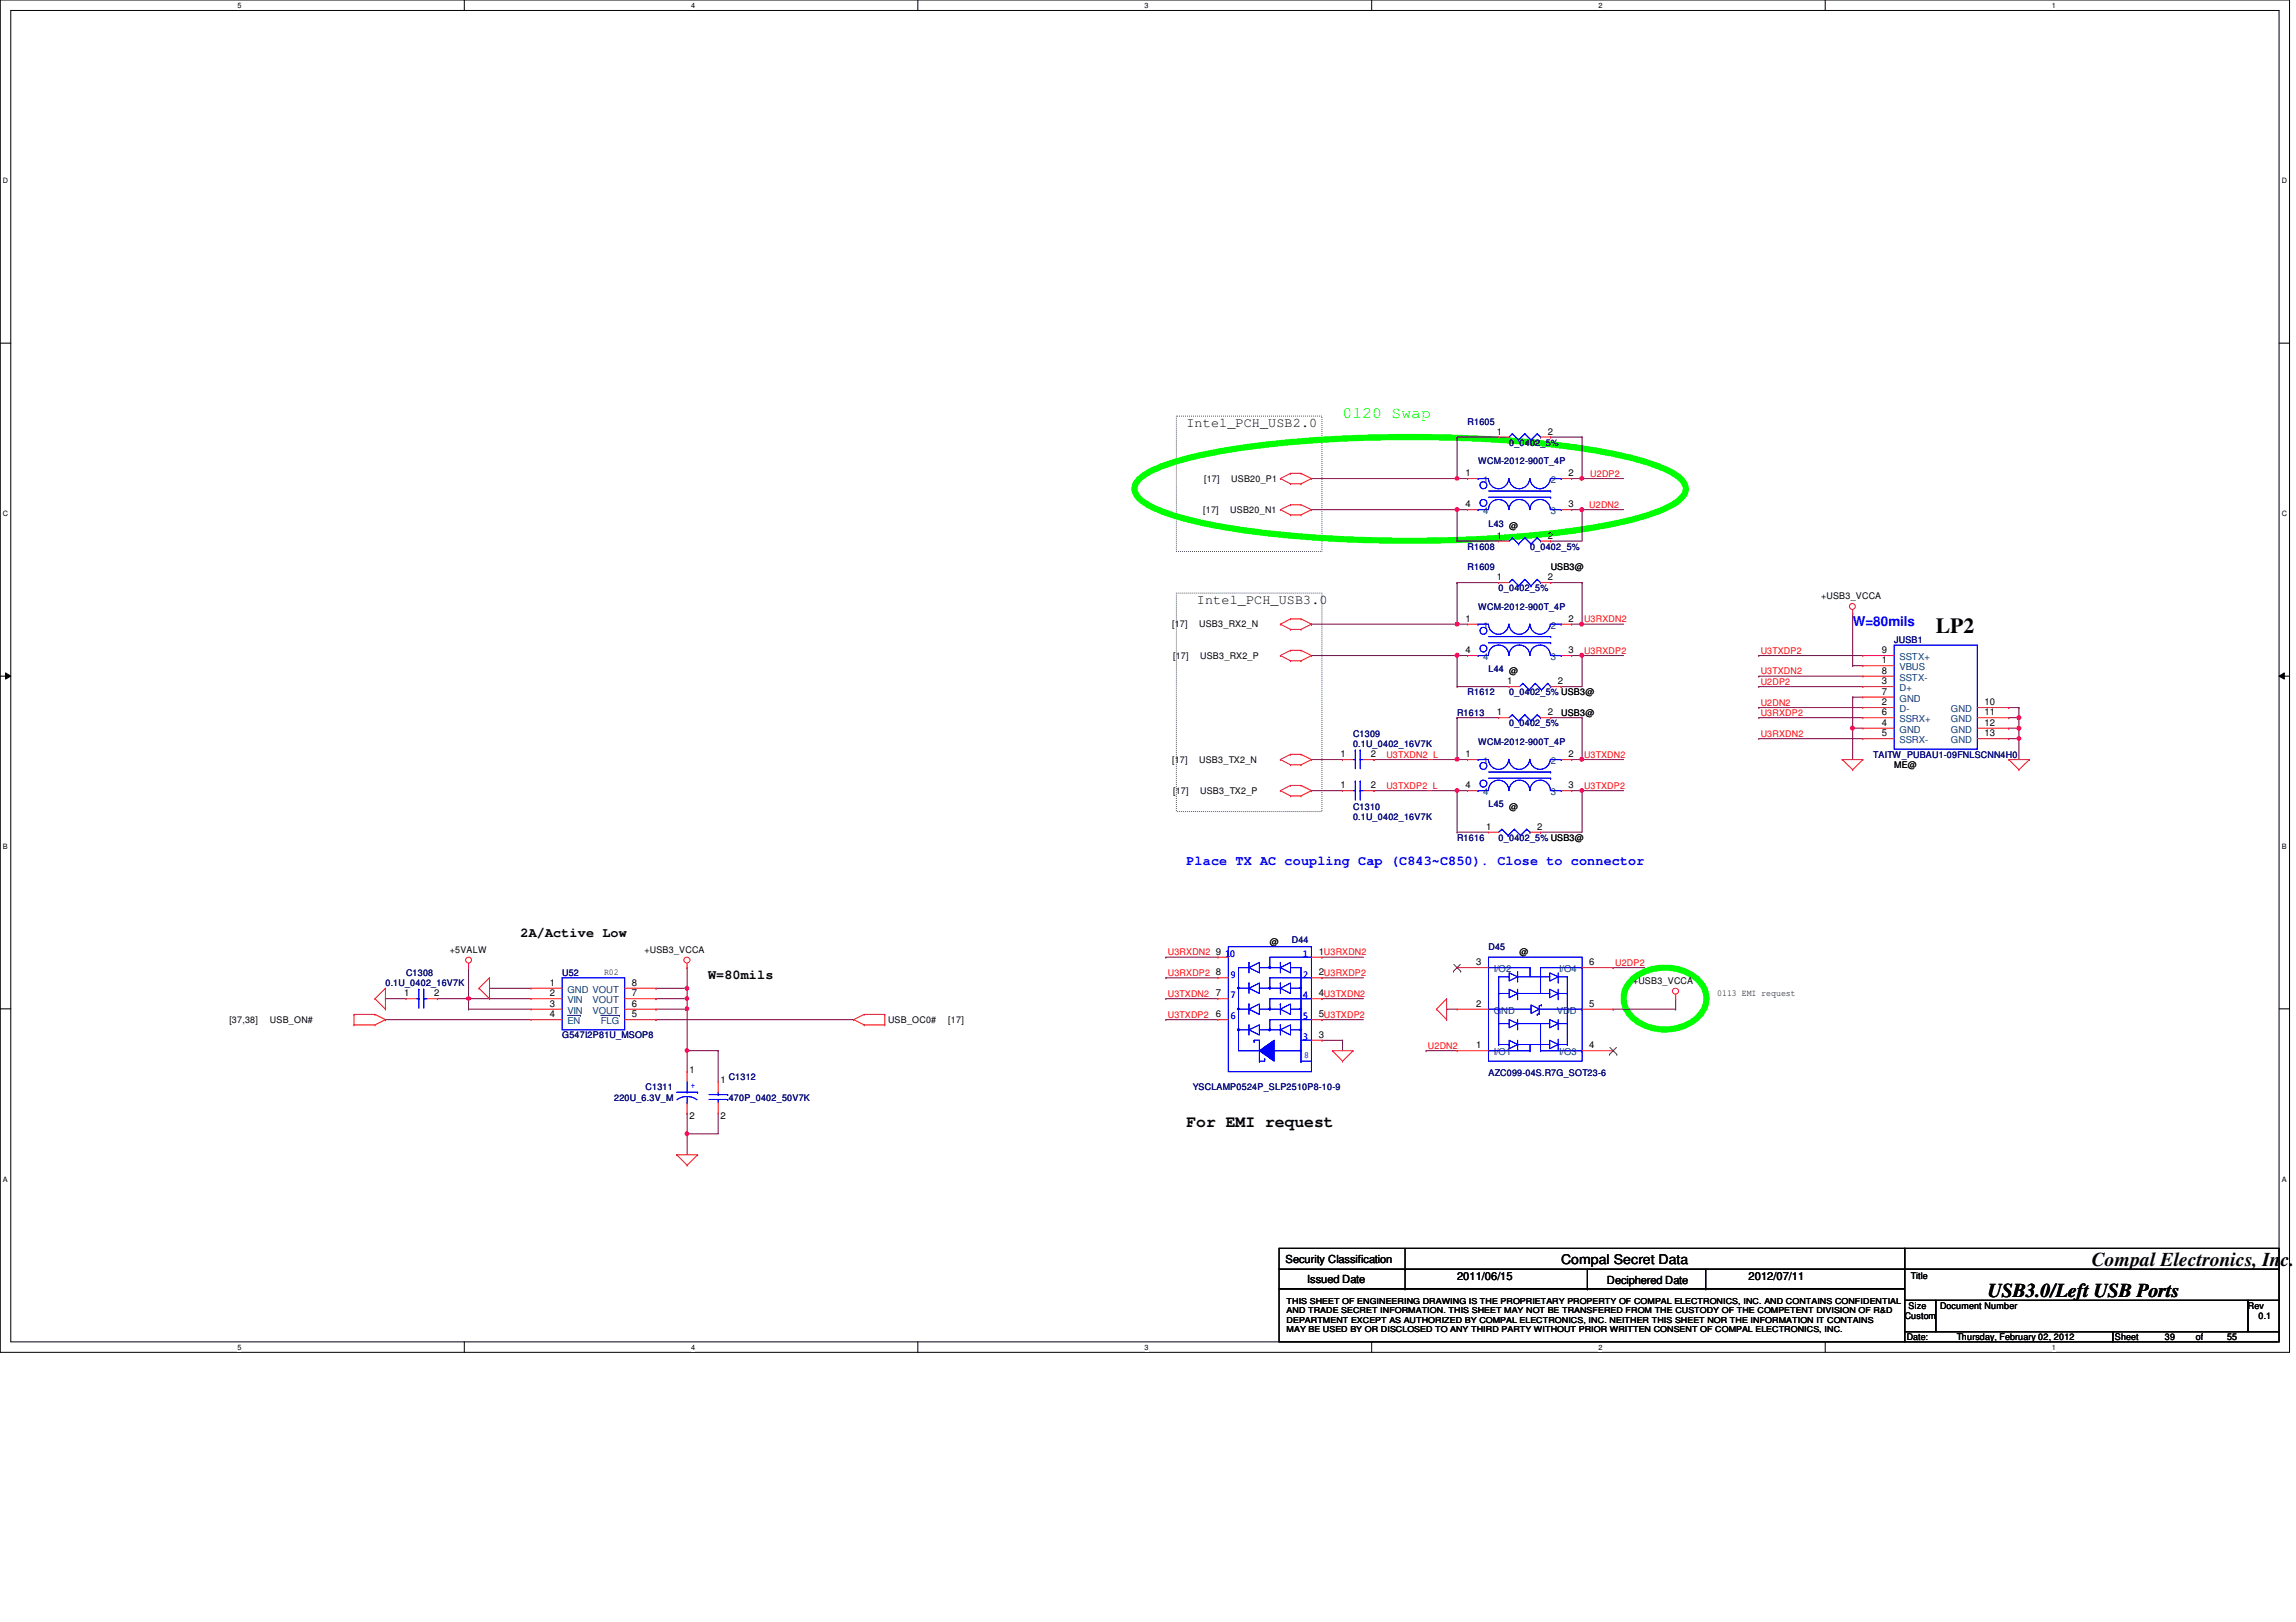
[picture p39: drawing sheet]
<svg xmlns="http://www.w3.org/2000/svg" width="297mm" height="210mm" viewBox="0 0 297 210" stroke-linecap="round" stroke-linejoin="round" font-family="sans-serif">
<defs><g id="words">
<text font-size="2.8" x="250.4" y="82">LP2</text>
<g font-size="2.5">
<text x="257.2" y="167.9">USB3.0/Left USB Ports</text>
<text x="270.6" y="163.8">Compal Electronics, Inc.</text>
</g>
<text font-size="2.1" fill="#0f0" x="173.7" y="54.1">0120 Swap</text>
<text font-size="2.1" x="153.5" y="145.8">For EMI request</text>
<g font-size="1.7">
<text x="153.5" y="55.2">Intel_PCH_USB2.0</text>
<text x="154.9" y="78.1">Intel_PCH_USB3.0</text>
<text x="67.3" y="121.3">2A/Active Low</text>
<text x="91.6" y="126.7">W=80mils</text>
<text x="202" y="163.6">Compal Secret Data</text>
</g>
<g font-size="1.7" fill="#00f">
<text x="239.7" y="81">W=80mils</text>
<text x="153.5" y="111.9">Place TX AC coupling Cap (C843~C850). Close to connector</text>
</g>
<g font-size="1.4">
<text x="166.3" y="163.4">Security Classification</text>
<text x="169.1" y="166">Issued Date</text>
<text x="188.5" y="165.6">2011/06/15</text>
<text x="207.9" y="166.2">Deciphered Date</text>
<text x="226.2" y="165.6">2012/07/11</text>
</g>
<g font-size="1.2" fill="#000080">
<text x="189.9" y="54.9">R1605</text>
<text x="195.2" y="57.7">0_0402_5%</text>
<text x="191.2" y="60.1">WCM-2012-900T_4P</text>
<text x="189.9" y="71.1">R1608</text>
<text x="192.6" y="68.2">L43 @</text>
<text x="197.9" y="71.1">0_0402_5%</text>
<text x="189.9" y="73.8">R1609</text>
<text x="193.9" y="76.5">0_0402_5%</text>
<text x="191.2" y="78.9">WCM-2012-900T_4P</text>
<text x="245.1" y="83.2">JUSB1</text>
<text x="189.9" y="90">R1612</text>
<text x="192.6" y="87">L44 @</text>
<text x="195.2" y="90">0_0402_5% USB3@</text>
<text x="175" y="95.3">C1309</text>
<text x="188.5" y="92.7">R1613</text>
<text x="195.2" y="94">0_0402_5%</text>
<text x="175" y="96.7">0.1U_0402_16V7K</text>
<text x="191.2" y="96.4">WCM-2012-900T_4P</text>
<text x="242.4" y="98">TAITW_PUBAU1-09FNLSCNN4H0</text>
<text x="175" y="104.8">C1310</text>
<text x="175" y="106.1">0.1U_0402_16V7K</text>
<text x="192.6" y="104.5">L45 @</text>
<text x="188.5" y="108.8">R1616</text>
<text x="193.9" y="108.8">0_0402_5% USB3@</text>
<text x="167.1" y="122">D44</text>
<text x="192.6" y="122.9">D45</text>
<text x="49.9" y="127.6">0.1U_0402_16V7K</text>
<text x="52.5" y="126.3">C1308</text>
<text x="72.7" y="126.3">U52</text>
<text x="72.7" y="134.4">G547I2P81U_MSOP8</text>
<text x="79.5" y="142.5">220U_6.3V_M</text>
<text x="83.5" y="141.1">C1311</text>
<text x="94.3" y="139.8">C1312</text>
<text x="94.3" y="142.5">470P_0402_50V7K</text>
<text x="154.3" y="141.1">YSCLAMP0524P_SLP2510P8-10-9</text>
<text x="192.6" y="139.2">AZC099-04S.R7G_SOT23-6</text>
</g>
<g font-size="1.2">
<text x="193.6" y="56.3">1</text>
<text x="200.2" y="56.3">2</text>
<text x="155.8" y="62.4">[17]</text>
<text x="159.3" y="62.4">USB20_P1</text>
<text x="189.6" y="61.6">1</text>
<text x="189.6" y="65.7">4</text>
<text x="202.9" y="65.7">3</text>
<text x="202.9" y="61.6">2</text>
<text x="155.7" y="66.4">[17]</text>
<text x="159.2" y="66.4">USB20_N1</text>
<text x="193.6" y="69.7">1</text>
<text x="200.2" y="69.7">2</text>
<text x="193.6" y="75.1">1</text>
<text x="200.2" y="75.1">2</text>
<text x="200.6" y="73.8">USB3@</text>
<text x="235.6" y="77.6">+USB3_VCCA</text>
<text x="151.6" y="81.2">[17]</text>
<text x="155.1" y="81.2">USB3_RX2_N</text>
<text x="189.6" y="80.5">1</text>
<text x="202.9" y="80.5">2</text>
<text x="151.8" y="85.3">[17]</text>
<text x="155.3" y="85.3">USB3_RX2_P</text>
<text x="189.6" y="84.5">4</text>
<text x="195" y="88.6">1</text>
<text x="201.5" y="88.6">2</text>
<text x="202.9" y="84.5">3</text>
<text x="243.5" y="85.9">1</text>
<text x="243.5" y="87.2">8</text>
<text x="243.5" y="88.6">3</text>
<text x="243.5" y="84.5">9</text>
<text x="243.5" y="89.9">7</text>
<text x="193.6" y="92.6">1</text>
<text x="200.2" y="92.6">2</text>
<text x="202" y="92.7">USB3@</text>
<text x="243.5" y="91.3">2</text>
<text x="243.5" y="93.9">4</text>
<text x="243.5" y="95.3">5</text>
<text x="243.5" y="92.6">6</text>
<text x="256.7" y="92.6">11</text>
<text x="256.7" y="91.3">10</text>
<text x="256.7" y="95.3">13</text>
<text x="256.7" y="93.9">12</text>
<text x="151.6" y="98.7">[17]</text>
<text x="155.1" y="98.7">USB3_TX2_N</text>
<text x="173.4" y="98">1</text>
<text x="177.3" y="98">2</text>
<text x="189.6" y="98">1</text>
<text x="202.9" y="98">2</text>
<text x="245.1" y="99.4">ME@</text>
<text x="151.8" y="102.7">[17]</text>
<text x="155.3" y="102.7">USB3_TX2_P</text>
<text x="173.4" y="102">1</text>
<text x="177.3" y="102">2</text>
<text x="189.6" y="102">4</text>
<text x="192.3" y="107.4">1</text>
<text x="198.9" y="107.4">2</text>
<text x="202.9" y="102">3</text>
<text x="58.2" y="123.4">+5VALW</text>
<text x="83.4" y="123.4">+USB3_VCCA</text>
<text x="157.3" y="123.6">9</text>
<text x="164.3" y="122.3">@</text>
<text x="170.6" y="123.6">1U3RXDN2</text>
<text x="191" y="124.9">3</text>
<text x="196.6" y="123.6">@</text>
<text x="205.6" y="124.9">6</text>
<text x="52.3" y="128.9">1</text>
<text x="56.2" y="128.9">2</text>
<text x="71.1" y="130.3">3</text>
<text x="71.1" y="127.6">1</text>
<text x="71.1" y="131.7">4</text>
<text x="71.1" y="128.9">2</text>
<text x="78.1" y="126.2">R02</text>
<text x="81.7" y="131.7">5</text>
<text x="81.7" y="130.3">6</text>
<text x="81.7" y="128.9">7</text>
<text x="81.7" y="127.6">8</text>
<text x="157.3" y="131.7">6</text>
<text x="157.3" y="128.9">7</text>
<text x="157.3" y="126.2">8</text>
<text x="170.6" y="128.9">4U3TXDN2</text>
<text x="170.6" y="131.7">5U3TXDP2</text>
<text x="170.6" y="126.2">2U3RXDP2</text>
<text x="191" y="130.3">2</text>
<text x="205.6" y="130.3">5</text>
<text x="211.3" y="127.4">+USB3_VCCA</text>
<text x="222.2" y="128.9">0113 EMI request</text>
<text x="29.7" y="132.4">[37,38]</text>
<text x="34.9" y="132.4">USB_ON#</text>
<text x="114.9" y="132.4">USB_OC0#</text>
<text x="122.7" y="132.4">[17]</text>
<text x="170.6" y="134.3">3</text>
<text x="191" y="135.7">1</text>
<text x="205.6" y="135.7">4</text>
<text x="89.2" y="138.8">1</text>
<text x="93.2" y="140.2">1</text>
<text x="89.2" y="144.8">2</text>
<text x="93.2" y="144.8">2</text>
<text x="247.2" y="165.5">Title</text>
<text x="246.4" y="170.7">Custom</text>
<text x="246.7" y="173.4">Date:</text>
<text x="246.9" y="169.4">Size</text>
<text x="251" y="169.4">Document Number</text>
<text x="253.1" y="173.4">Thursday, February 02, 2012</text>
<text x="273.6" y="173.4">Sheet</text>
<text x="280.1" y="173.4">39</text>
<text x="284.1" y="173.4">of</text>
<text x="288.1" y="173.4">55</text>
<text x="290.8" y="169.4">Rev</text>
<text x="292.2" y="170.7">0.1</text>
</g>
<g font-size="1.2" fill="#004080">
<text x="191.9" y="62.5">1</text>
<text x="200.6" y="62.5">2</text>
<text x="191.9" y="66.5">4</text>
<text x="200.6" y="66.5">3</text>
<text x="191.9" y="81.4">1</text>
<text x="200.6" y="81.4">2</text>
<text x="191.9" y="85.4">4</text>
<text x="200.6" y="85.4">3</text>
<text x="245.7" y="86.7">VBUS</text>
<text x="245.7" y="88.1">SSTX-</text>
<text x="245.7" y="89.5">D+</text>
<text x="245.7" y="85.4">SSTX+</text>
<text x="245.7" y="92.2">D-</text>
<text x="245.7" y="94.8">GND</text>
<text x="245.7" y="90.8">GND</text>
<text x="245.7" y="93.5">SSRX+</text>
<text x="252.4" y="93.5">GND</text>
<text x="252.4" y="92.2">GND</text>
<text x="252.4" y="94.8">GND</text>
<text x="191.9" y="98.9">1</text>
<text x="200.6" y="98.9">2</text>
<text x="245.7" y="96.2">SSRX-</text>
<text x="252.4" y="96.2">GND</text>
<text x="191.9" y="102.9">4</text>
<text x="200.6" y="102.9">3</text>
<text x="193.2" y="125.8">I/O2</text>
<text x="201.7" y="125.8">I/O4</text>
<text x="73.4" y="131.2">VIN</text>
<text x="73.4" y="128.5">GND VOUT</text>
<text x="73.4" y="129.8">VIN</text>
<text x="76.7" y="131.2">VOUT</text>
<text x="76.7" y="129.8">VOUT</text>
<text x="193.2" y="131.2">GND</text>
<text x="201.4" y="131.2">VDD</text>
<text x="73.4" y="132.5">EN</text>
<text x="77.7" y="132.5">FLG</text>
<text x="193.2" y="136.6">I/O1</text>
<text x="201.7" y="136.6">I/O3</text>
</g>
<g font-size="1.2" fill="#f00">
<text x="205.6" y="65.7">U2DN2</text>
<text x="205.7" y="61.7">U2DP2</text>
<text x="204.9" y="80.5">U3RXDN2</text>
<text x="204.9" y="84.6">U3RXDP2</text>
<text x="227.8" y="88.6">U2DP2</text>
<text x="227.8" y="87.2">U3TXDN2</text>
<text x="227.8" y="84.6">U3TXDP2</text>
<text x="227.8" y="95.3">U3RXDN2</text>
<text x="227.8" y="92.6">U3RXDP2</text>
<text x="227.8" y="91.3">U2DN2</text>
<text x="179.4" y="98">U3TXDN2_L</text>
<text x="204.9" y="98">U3TXDN2</text>
<text x="179.4" y="102.1">U3TXDP2_L</text>
<text x="204.9" y="102.1">U3TXDP2</text>
<text x="151.1" y="123.6">U3RXDN2</text>
<text x="209" y="125">U2DP2</text>
<text x="151.1" y="126.3">U3RXDP2</text>
<text x="151.1" y="131.7">U3TXDP2</text>
<text x="151.1" y="129">U3TXDN2</text>
<text x="184.7" y="135.7">U2DN2</text>
</g>
<g font-size="1.2" fill="#00f">
<text x="158.6" y="123.8">10</text>
<text x="168.6" y="123.8">1</text>
<text x="159.2" y="129.2">7</text>
<text x="159.2" y="131.9">6</text>
<text x="159.2" y="126.5">9</text>
<text x="168.6" y="129.2">4</text>
<text x="168.6" y="126.5">2</text>
<text x="168.6" y="131.9">5</text>
<text x="168.6" y="134.6">3</text>
<text x="168.7" y="136.9">8</text>
<text x="89.3" y="140.8">+</text>
</g>
<g font-size="1.1">
<text x="166.5" y="169.9">AND TRADE SECRET INFORMATION. THIS SHEET MAY NOT BE TRANSFERED FROM THE CUSTODY OF THE COMPETENT DIVISION OF R&amp;D</text>
<text x="166.5" y="171.2">DEPARTMENT EXCEPT AS AUTHORIZED BY COMPAL ELECTRONICS, INC. NEITHER THIS SHEET NOR THE INFORMATION IT CONTAINS</text>
<text x="166.5" y="172.4">MAY BE USED BY OR DISCLOSED TO ANY THIRD PARTY WITHOUT PRIOR WRITTEN CONSENT OF COMPAL ELECTRONICS, INC.</text>
<text x="166.5" y="168.7">THIS SHEET OF ENGINEERING DRAWING IS THE PROPRIETARY PROPERTY OF COMPAL ELECTRONICS, INC. AND CONTAINS CONFIDENTIAL</text>
</g>
<g font-size=".9">
<text x="30.7" y="1">5</text>
<text x="89.4" y="1">4</text>
<text x="148.1" y="1">3</text>
<text x="206.8" y="1">2</text>
<text x="265.5" y="1">1</text>
<text x=".4" y="23.7">D</text>
<text x="295.2" y="23.7">D</text>
<text x=".4" y="66.8">C</text>
<text x="295.2" y="66.8">C</text>
<text x=".4" y="109.9">B</text>
<text x="295.2" y="109.9">B</text>
<text x=".4" y="152.9">A</text>
<text x="295.2" y="152.9">A</text>
<text x="30.7" y="174.7">5</text>
<text x="89.4" y="174.7">4</text>
<text x="148.1" y="174.7">3</text>
<text x="206.8" y="174.7">2</text>
<text x="265.5" y="174.7">1</text>
</g>
</g></defs>
<path d="M0 0h296.2v175h-296.2zM1.4 1.4h293.4v172.3h-293.4z" fill="none" stroke="#000" stroke-width=".13"/>
<g fill="#fff">
<path d="M30.7 .2h.5v1h-.5z"/>
<path d="M30.7 173.8h.5v1.1h-.5z"/>
</g>
<path d="M60.1 0v1.4M60.1 173.7v1.3" fill="none" stroke="#000" stroke-width=".13"/>
<g fill="#fff">
<path d="M89.4 .2h.5v1h-.5z"/>
<path d="M89.4 173.8h.5v1.1h-.5z"/>
</g>
<path d="M118.7 0v1.4M118.7 173.7v1.3" fill="none" stroke="#000" stroke-width=".13"/>
<g fill="#fff">
<path d="M148.1 .2h.5v1h-.5z"/>
<path d="M148.1 173.8h.5v1.1h-.5z"/>
</g>
<path d="M177.5 0v1.4M177.5 173.7v1.3" fill="none" stroke="#000" stroke-width=".13"/>
<g fill="#fff">
<path d="M206.8 .2h.5v1h-.5z"/>
<path d="M206.8 173.8h.5v1.1h-.5z"/>
</g>
<path d="M236.1 0v1.4M236.1 173.7v1.3" fill="none" stroke="#000" stroke-width=".13"/>
<g fill="#fff">
<path d="M265.5 .2h.5v1h-.5z"/>
<path d="M265.5 173.8h.5v1.1h-.5z"/>
<path d="M.4 22.9h.7v1h-.7z"/>
<path d="M295.2 22.9h.7v1h-.7z"/>
<path d="M.4 65.9h.7v1.1h-.7z"/>
<path d="M295.2 65.9h.7v1.1h-.7z"/>
</g>
<path d="M0 44.4h1.4M294.8 44.4h1.4" fill="none" stroke="#000" stroke-width=".13"/>
<g fill="#fff">
<path d="M.4 109h.6v1.1h-.6z"/>
<path d="M295.2 109h.6v1.1h-.6z"/>
</g>
<path d="M0 87.5h1.4M.7 87.1l.7 .4-.7 .4zM294.8 87.5l.7-.4v.8zM294.8 87.5h1.4" fill="none" stroke="#000" stroke-width=".13"/>
<path d="M.7 87.1l.7 .4-.7 .4zM294.8 87.5l.7-.4v.8z" fill="#000"/>
<g fill="#fff">
<path d="M.4 152.1h.6v1h-.6z"/>
<path d="M295.2 152.1h.6v1h-.6z"/>
</g>
<path d="M0 130.6h1.4M294.8 130.6h1.4" fill="none" stroke="#000" stroke-width=".13"/>
<path d="M152.2 53.8h18.8v17.6h-18.8zM152.2 76.8h18.8v28.2h-18.8z" fill="none" stroke="#000" stroke-width=".13" stroke-dasharray="0 .3"/>
<path d="M147.3 62.1a9.7 9.7 0 0 1 3.9-2.1 76 76 0 0 1 16.7-2.9 167.5 167.5 0 0 1 38.7 1.2 34.5 34.5 0 0 1 9.5 2.7l.8 .6a1.84 1.84 0 0 1 1.1 2.2 5.5 5.5 0 0 1-3 2.2 60 60 0 0 1-15.4 3.1 172.4 172.4 0 0 1-39.2-.6 46.7 46.7 0 0 1-10.5-2.5 5.5 5.5 0 0 1-3-2.2l-.1-.6 .1-.5zM211.3 126.6a6.6 6.6 0 0 1 8.2 0 3.2 3.2 0 0 1 0 5.2 6.6 6.6 0 0 1-8.2 0 3.3 3.3 0 0 1 0-5.2z" fill="none" stroke="#0f0" stroke-width=".8"/>
<g fill="none" stroke="#800040" stroke-width=".13">
<path d="M239.7 79.4h.1M239.7 79.4v6.7M203.3 98.3h.1M203.3 98.3h1.4M227.5 95.6h.1M227.5 88.9h.1M227.5 95.6h13.5M227.5 88.9h13.5M239.7 90.2h.1M239.7 90.2h1.3M259.9 94.2h.1M259.9 94.2h1.3"/>
<path d="M261.2 95.6h.1M261.2 94.2h.1M261.2 94.2v4.1"/>
</g>
<circle cx="261.2" cy="95.6" r=".25" fill="#f0f"/>
<circle cx="261.2" cy="95.6" r=".25" fill="none" stroke="#f0f" stroke-width=".13"/>
<circle cx="261.2" cy="94.2" r=".26" fill="#f0f"/>
<circle cx="261.2" cy="94.2" r=".26" fill="none" stroke="#f0f" stroke-width=".13"/>
<path d="M259.9 95.6h.1M259.9 91.6h.1M259.9 92.9h.1M259.9 95.6h1.3M259.9 91.6h1.3M259.9 92.9h1.3M261.2 91.6h.1M261.2 92.9h.1M261.2 91.6v2.6" fill="none" stroke="#800040" stroke-width=".13"/>
<circle cx="261.2" cy="92.9" r=".26" fill="#f0f"/>
<circle cx="261.2" cy="92.9" r=".26" fill="none" stroke="#f0f" stroke-width=".13"/>
<path d="M239.7 94.2h.1M239.7 94.2h1.3" fill="none" stroke="#800040" stroke-width=".13"/>
<circle cx="239.6" cy="94.2" r=".26" fill="#f0f"/>
<circle cx="239.6" cy="94.2" r=".26" fill="none" stroke="#f0f" stroke-width=".13"/>
<g fill="none" stroke="#800040" stroke-width=".13">
<path d="M227.5 92.9h.1M227.5 91.6h.1M227.5 87.5h.1M227.5 84.8h.1M227.5 92.9h13.5M227.5 91.6h13.5M227.5 87.5h13.5M227.5 84.8h13.5M239.7 94.2h.1M239.7 90.2h.1M239.7 86.1h.1M239.7 90.2v8.1"/>
<path d="M239.7 86.1h1.3M84.9 130.6h.1M84.9 132h.1M84.9 129.2h.1M84.9 127.9h.1M84.9 130.6h4M84.9 132h25.5M84.9 129.2h4M84.9 127.9h4M88.9 130.6h.1M88.9 130.6v5.4"/>
</g>
<path d="M88.7 135.8h.3l.1 .1-.1 .2-.1 .1-.2-.1z" fill-rule="evenodd" fill="#f0f"/>
<path d="M88.7 135.8h.3l.1 .1-.1 .2-.1 .1-.2-.1z" fill="none" stroke="#f0f" stroke-width=".13"/>
<path d="M88.7 130.4l.2-.1 .2 .1-.1 .3-.1 .1-.2-.1z" fill-rule="evenodd" fill="#f0f"/>
<path d="M88.7 130.4l.2-.1 .2 .1-.1 .3-.1 .1-.2-.1z" fill="none" stroke="#f0f" stroke-width=".13"/>
<path d="M188.5 75.4h.1M188.5 75.4v5.4h-18.8M203.3 66h.1M203.3 66h1.4M169.7 80.8h.1M204.7 102.3h.1M204.7 102.3v5.4M88.9 136h.1M88.9 136v2.7" fill="none" stroke="#800040" stroke-width=".13"/>
<circle cx="188.5" cy="80.8" r=".26" fill="#f0f"/>
<circle cx="188.5" cy="80.8" r=".26" fill="none" stroke="#f0f" stroke-width=".13"/>
<path d="M169.7 84.8h.1M169.7 84.8h18.8" fill="none" stroke="#800040" stroke-width=".13"/>
<circle cx="188.5" cy="84.8" r=".26" fill="#f0f"/>
<circle cx="188.5" cy="84.8" r=".26" fill="none" stroke="#f0f" stroke-width=".13"/>
<path d="M177.8 98.3h.1M177.8 98.3h10.7" fill="none" stroke="#800040" stroke-width=".13"/>
<circle cx="188.5" cy="98.3" r=".26" fill="#f0f"/>
<circle cx="188.5" cy="98.3" r=".26" fill="none" stroke="#f0f" stroke-width=".13"/>
<path d="M169.7 98.3h.1M169.7 98.3h4M188.5 92.9h.1M188.5 92.9v5.4M188.5 102.3h.1M188.5 102.3v5.4" fill="none" stroke="#800040" stroke-width=".13"/>
<circle cx="188.5" cy="102.3" r=".25" fill="#f0f"/>
<circle cx="188.5" cy="102.3" r=".25" fill="none" stroke="#f0f" stroke-width=".13"/>
<path d="M188.5 98.3h.1M188.5 98.3h1.4M204.7 98.3h.1M204.7 98.3h5.4M169.7 102.3h.1M169.7 102.3h4M177.8 102.3h.1M177.8 102.3h12.1M188.5 102.3h.1M203.3 102.3h.1M203.3 102.3h6.8M204.7 102.3h.1" fill="none" stroke="#800040" stroke-width=".13"/>
<circle cx="204.6" cy="102.3" r=".25" fill="#f0f"/>
<circle cx="204.6" cy="102.3" r=".25" fill="none" stroke="#f0f" stroke-width=".13"/>
<g fill="none" stroke="#800040" stroke-width=".13">
<path d="M204.7 56.6h.1M204.7 56.6v5.3M188.5 92.9h.1M188.5 84.8h.1M188.5 88.9h.1M188.5 80.8h.1M188.5 92.9h5.4M188.5 84.8v4.1M188.5 84.8h1.4M188.5 88.9h6.7M188.5 80.8h1.4M200.6 92.9h.1"/>
<path d="M200.6 92.9h4.1M202 88.9h.1M202 88.9h2.7M204.7 84.8h.1M204.7 80.8h.1M204.7 84.8h5.4M204.7 80.8h5.4M188.5 107.7h.1M188.5 107.7h4.1M199.3 107.7h.1M199.3 107.7h5.4"/>
</g>
<circle cx="204.6" cy="61.9" r=".25" fill="#f0f"/>
<circle cx="204.6" cy="61.9" r=".25" fill="none" stroke="#f0f" stroke-width=".13"/>
<path d="M188.5 56.6h.1M188.5 56.6h5.4M200.6 56.6h.1M200.6 56.6h4.1M188.5 70h.1M188.5 61.9h.1M188.5 70h5.4M188.5 61.9h1.4M200.6 70h.1M200.6 70h4.1M204.7 66h.1M204.7 66h5.4" fill="none" stroke="#800040" stroke-width=".13"/>
<circle cx="204.6" cy="66" r=".26" fill="#f0f"/>
<circle cx="204.6" cy="66" r=".26" fill="none" stroke="#f0f" stroke-width=".13"/>
<g fill="none" stroke="#800040" stroke-width=".13">
<path d="M188.5 56.6h.1M188.5 56.6v5.3M188.5 75.4h.1M188.5 66h.1M188.5 75.4h5.4M188.5 66v4M188.5 66h1.4M200.6 75.4h.1M200.6 75.4h4.1M203.3 61.9h.1M203.3 61.9h6.8M204.7 61.9h.1"/>
<path d="M204.7 66h.1M204.7 75.4h.1M204.7 66v4M204.7 75.4v5.4h-1.4M203.3 80.8h.1"/>
</g>
<circle cx="204.6" cy="80.8" r=".26" fill="#f0f"/>
<circle cx="204.6" cy="80.8" r=".26" fill="none" stroke="#f0f" stroke-width=".13"/>
<path d="M204.7 92.9h.1M204.7 92.9v5.4" fill="none" stroke="#800040" stroke-width=".13"/>
<circle cx="204.6" cy="98.3" r=".26" fill="#f0f"/>
<circle cx="204.6" cy="98.3" r=".26" fill="none" stroke="#f0f" stroke-width=".13"/>
<path d="M204.7 84.8h.1M204.7 84.8v4.1" fill="none" stroke="#800040" stroke-width=".13"/>
<circle cx="204.6" cy="84.8" r=".26" fill="#f0f"/>
<circle cx="204.6" cy="84.8" r=".26" fill="none" stroke="#f0f" stroke-width=".13"/>
<g fill="none" stroke="#800040" stroke-width=".13">
<path d="M203.3 84.8h.1M203.3 84.8h1.4M150.8 126.5h.1M150.8 123.9h.1M150.8 132h.1M150.8 129.2h.1M150.8 129.2h6.8M150.8 132h6.8M150.8 126.5h6.8M150.8 123.9h6.8M171 129.2h.1M171 132h.1"/>
<path d="M171 126.5h.1M171 123.9h.1M171 134.6h.1M171 129.2h5.4M171 132h5.4M171 126.5h5.4M171 123.9h5.4M171 134.6h2.7M173.7 134.6h.1M173.7 134.6v1.4M187.2 130.6h.1M187.2 130.6h1.3"/>
<path d="M88.9 146.7h.1M88.9 146.7h4"/>
</g>
<path d="M88.7 146.5h.2l.2 .1-.1 .3-.1 .1-.2-.1z" fill-rule="evenodd" fill="#f0f"/>
<path d="M88.7 146.5h.2l.2 .1-.1 .3-.1 .1-.2-.1z" fill="none" stroke="#f0f" stroke-width=".13"/>
<path d="M60.6 129.2h.1M60.6 129.2h8.1M88.9 136h.1M88.9 136h4M92.9 136h.1M92.9 136v4M88.9 146.7h.1M88.9 144.1h.1M88.9 144.1v5.3M92.9 144.1h.1M92.9 144.1v2.6" fill="none" stroke="#800040" stroke-width=".13"/>
<circle cx="60.6" cy="129.2" r=".25" fill="#f0f"/>
<circle cx="60.6" cy="129.2" r=".25" fill="none" stroke="#f0f" stroke-width=".13"/>
<path d="M49.9 129.2h.1M49.9 129.2h2.6M60.6 129.2h.1M60.6 129.2v1.4M88.9 127.9h.1M88.9 127.9v1.3" fill="none" stroke="#800040" stroke-width=".13"/>
<path d="M88.7 127.7l.2-.1 .2 .1-.1 .4h-.1h-.2z" fill-rule="evenodd" fill="#f0f"/>
<path d="M88.7 127.7l.2-.1 .2 .1-.1 .4h-.1h-.2z" fill="none" stroke="#f0f" stroke-width=".13"/>
<path d="M88.9 129.2h.1M88.9 129.2v1.4" fill="none" stroke="#800040" stroke-width=".13"/>
<path d="M88.7 129h.3l.1 .2-.1 .2-.1 .1-.2-.1z" fill-rule="evenodd" fill="#f0f"/>
<path d="M88.7 129h.3l.1 .2-.1 .2-.1 .1-.2-.1z" fill="none" stroke="#f0f" stroke-width=".13"/>
<g fill="none" stroke="#800040" stroke-width=".13">
<path d="M169.7 61.9h.1M169.7 61.9h18.8M49.9 132h.1M49.9 132h18.8M56.6 129.2h.1M60.6 130.6h.1M60.6 125.2h.1M60.6 130.6h8.1M60.6 125.2v4h-4M63.3 127.9h.1M63.3 127.9h5.4M88.9 125.2h.1"/>
<path d="M88.9 125.2v2.7M184.5 136h.1M184.5 136h4M208.7 130.6h.1M208.7 125.2h.1M208.7 130.6h8.1M208.7 125.2h4.1M216.8 130.6h.1M216.8 129.2v1.4"/>
</g>
<circle cx="188.5" cy="61.9" r=".25" fill="#f0f"/>
<circle cx="188.5" cy="61.9" r=".25" fill="none" stroke="#f0f" stroke-width=".13"/>
<path d="M169.7 66h.1M169.7 66h18.8" fill="none" stroke="#800040" stroke-width=".13"/>
<circle cx="188.5" cy="66" r=".26" fill="#f0f"/>
<circle cx="188.5" cy="66" r=".26" fill="none" stroke="#f0f" stroke-width=".13"/>
<g fill="none" stroke="#f00" stroke-width=".13">
<path d="M193.9 56.6h.1M193.9 56.6h1.3M199.3 56.6h1.3M200.6 56.6h.1M165.6 61.9h.1M165.6 66h.1M165.6 61.9l1.4 .7M165.6 66l1.4 .6M167 61.3h.1M167 62.6h.1M167 65.3h.1M167 66.6h.1"/>
<path d="M167 61.3l-1.4 .6M167 61.3h1.3M167 62.6h1.3M167 65.3l-1.4 .7M167 65.3h1.3M167 66.6h1.3M168.3 61.3h.1M168.3 62.6h.1M168.3 65.3h.1M168.3 66.6h.1M168.3 61.3l1.4 .6M168.3 65.3l1.4 .7"/>
<path d="M169.7 61.9h.1M169.7 66h.1M169.7 61.9l-1.4 .7M169.7 66l-1.4 .6M189.9 61.9h.1M189.9 66h.1M189.9 61.9h1.3M189.9 66h1.3M193.9 70h.1M193.9 75.4h.1M193.9 70h1.3M193.9 75.4h1.3"/>
<path d="M199.3 70h1.3M199.3 75.4h1.3M200.6 70h.1M200.6 75.4h.1M202 61.9h1.3M202 66h1.3M203.3 66h.1M203.3 61.9h.1M239.7 79.4h.1M239.7 78.9v.5M165.6 80.8h.1M165.6 84.8h.1"/>
<path d="M165.6 98.3h.1M165.6 80.8l1.4 .6M165.6 84.8l1.4 .7M165.6 98.3l1.4 .7M167 80.1h.1M167 81.4h.1M167 84.2h.1M167 85.5h.1M167 97.6h.1M167 99h.1M167 80.1l-1.4 .7M167 80.1h1.3"/>
<path d="M167 81.4h1.3M167 84.2l-1.4 .6M167 84.2h1.3M167 85.5h1.3M167 97.6l-1.4 .7M167 97.6h1.3M167 99h1.3M168.3 80.1h.1M168.3 81.4h.1M168.3 84.2h.1M168.3 85.5h.1M168.3 97.6h.1"/>
<path d="M168.3 99h.1M168.3 80.1l1.4 .7M168.3 84.2l1.4 .6M168.3 97.6l1.4 .7M169.7 80.8h.1M169.7 84.8h.1M169.7 98.3h.1M169.7 80.8l-1.4 .6M169.7 84.8l-1.4 .7M169.7 98.3l-1.4 .7M173.7 98.3h.1M173.7 98.3h1.3"/>
<path d="M176.4 98.3h1.4M177.8 98.3h.1M189.9 80.8h.1M189.9 84.8h.1M189.9 98.3h.1M189.9 98.3h1.3M189.9 84.8h1.3M189.9 80.8h1.3M202 98.3h1.3M202 84.8h1.3M202 80.8h1.3M203.3 84.8h.1"/>
<path d="M203.3 80.8h.1M203.3 98.3h.1M238.3 98.3h.1M238.3 98.3h2.7M238.3 98.3l1.4 1.3M239.7 99.6h.1M241 98.3h.1M241 86.1h.1M241 87.5h.1M241 88.9h.1M241 91.6h.1M241 94.2h.1"/>
<path d="M241 84.8h.1M241 95.6h.1M241 90.2h.1M241 92.9h.1M241 98.3l-1.3 1.3M241 86.1h4.1M241 87.5h4.1M241 88.9h4.1M241 92.9h4.1M241 91.6h4.1M241 95.6h4.1M241 94.2h4.1"/>
<path d="M241 84.8h4.1M241 90.2h4.1M255.8 92.9h4.1M255.8 91.6h4.1M255.8 95.6h4.1M255.8 94.2h4.1M259.9 98.3h.1M259.9 92.9h.1M259.9 91.6h.1M259.9 95.6h.1M259.9 94.2h.1M259.9 98.3h2.6"/>
<path d="M259.9 98.3l1.3 1.3M261.2 99.6h.1M262.5 98.3h.1M262.5 98.3l-1.3 1.3M165.6 102.3h.1M165.6 102.3l1.4 .7M167 101.6h.1M167 103h.1M167 101.6l-1.4 .7M167 101.6h1.3M167 103h1.3M168.3 101.6h.1"/>
<path d="M168.3 103h.1M168.3 101.6l1.4 .7M169.7 102.3h.1M169.7 102.3l-1.4 .7M173.7 102.3h.1M173.7 102.3h1.3M176.4 102.3h1.4M177.8 102.3h.1M189.9 102.3h.1M189.9 102.3h1.3M192.6 107.7h.1M192.6 107.7h1.3"/>
<path d="M197.9 107.7h1.4M199.3 107.7h.1M202 102.3h1.3M203.3 102.3h.1M45.8 132.6h.1M45.8 131.3h.1M45.8 131.3h2.7M45.8 132.6h2.7M45.8 131.3v1.3M48.5 131.3h.1M48.5 132.6h.1M48.5 129.2h.1"/>
<path d="M48.5 131.3l1.4 .7M48.5 129.2l1.4 1.4M49.9 132h.1M49.9 130.6h.1M49.9 127.9h.1M49.9 132l-1.4 .6M49.9 127.9v2.7M49.9 127.9l-1.4 1.3M52.5 129.2h.1M52.5 129.2h1.4M55.2 129.2h1.4M56.6 129.2h.1"/>
<path d="M60.6 125.2h.1M60.6 124.7v.5M62 127.9h.1M62 127.9l1.3 1.3M63.3 129.2h.1M63.3 126.5h.1M63.3 126.5v2.7M63.3 126.5l-1.3 1.4M68.7 130.6h.1M68.7 127.9h.1M68.7 132h.1M68.7 129.2h.1"/>
<path d="M68.7 130.6h4M68.7 129.2h4M68.7 132h4M68.7 127.9h4M80.8 130.6h4.1M80.8 129.2h4.1M80.8 132h4.1M80.8 127.9h4.1M84.9 132h.1M84.9 130.6h.1M84.9 129.2h.1M84.9 127.9h.1"/>
<path d="M88.9 125.2h.1M88.9 138.7h.1M88.9 124.7v.5M88.9 138.7v1.3M110.4 132h.1M110.4 132l1.4 .6M111.8 132.6h.1M111.8 131.3h.1M111.8 131.3h2.7M111.8 132.6h2.7M111.8 131.3l-1.4 .7M114.5 131.3h.1"/>
<path d="M114.5 132.6h.1M114.5 131.3v1.3M172.4 136h.1M172.4 136h2.6M172.4 136l1.3 1.3M173.7 137.3h.1M175 136h.1M175 136l-1.3 1.3M185.8 130.6h.1M185.8 130.6l1.4 1.4M187.2 132h.1M187.2 129.2h.1"/>
<path d="M187.2 129.2v2.8M187.2 129.2l-1.4 1.4M188.5 125.2h.1M188.5 130.6h.1M188.5 136h.1M188.5 136h4.1M188.5 125.2h4.1M188.5 130.6h4.1M204.7 136h4M204.7 125.2h4M204.7 130.6h4M208.7 125.2h.1"/>
<path d="M208.7 130.6h.1M208.7 136h.1M216.8 129.2h.1M216.8 128.7v.5M87.5 149.4h.1M87.5 149.4h2.8M87.5 149.4l1.4 1.4M88.9 150.8h.1M88.9 144.1h.1M88.9 142.7v1.4M90.3 149.4h.1M90.3 149.4l-1.4 1.4"/>
<circle cx="239.6" cy="78.5" r=".38"/>
<circle cx="60.6" cy="124.2" r=".38"/>
<circle cx="88.9" cy="124.2" r=".39"/>
<circle cx="216.8" cy="128.3" r=".39"/>
</g>
<g fill="none" stroke="#000" stroke-width=".13">
<path d="M165.5 161.5h80.9v2.8h-80.9zM165.5 164.3h80.9v2.5h-80.9zM165.5 166.8h80.9v6.9h-80.9zM181.8 164.3h.1M181.8 166.8h.1M181.8 161.5v5.3M205.4 166.8h.1M205.4 164.3v2.5M220.7 166.8h.1M220.7 164.3v2.5M246.4 161.5h48.4v2.8h-48.4zM246.4 164.3h48.4v4h-48.4z"/>
<path d="M246.4 168.3h4v4h-4zM246.4 172.3h26.9v1.4h-26.9zM250.4 168.3h40.4v4h-40.4zM273.3 172.3h21.5v1.4h-21.5zM290.8 168.3h4v4h-4z"/>
</g>
<g fill="none" stroke="#00f" stroke-width=".13">
<path d="M195.7 56.1h.1M195.7 56.1l-.5 .5M195.7 56.1l.8 .8M196.5 56.9h.1M197.3 56.1h.1M197.3 56.1l-.8 .8M197.3 56.1l.8 .8M198.1 56.9h.1M198.9 56.1h.1M198.9 56.1l-.8 .8M198.9 56.1l.4 .5M199.3 56.6h.1"/>
<path d="M191.2 61.9h1.4a1.31 1.31 0 0 0 1.3 1.3 1.31 1.31 0 0 0 1.3-1.3M191.2 66h1.4a1.31 1.31 0 0 1 1.3-1.4 1.31 1.31 0 0 1 1.3 1.4M191.2 61.9h.1M191.2 66h.1M192.6 63.5h8M192.6 64.3h8M195.2 61.9a1.33 1.33 0 0 0 1.4 1.3 1.33 1.33 0 0 0 1.3-1.3M195.2 66a1.33 1.33 0 0 1 1.4-1.4 1.33 1.33 0 0 1 1.3 1.4M195.7 69.6h.1M195.7 75h.1M195.7 69.6l-.5 .4M195.7 69.6l.8 .8"/>
<path d="M195.7 75l-.5 .4M195.7 75l.8 .8M196.5 70.4h.1M196.5 75.8h.1M197.3 69.6h.1M197.3 75h.1M197.3 69.6l-.8 .8M197.3 69.6l.8 .8M197.3 75l-.8 .8M197.3 75l.8 .8M197.9 61.9a1.31 1.31 0 0 0 1.4 1.3 1.31 1.31 0 0 0 1.3-1.3M197.9 66a1.31 1.31 0 0 1 1.4-1.4 1.31 1.31 0 0 1 1.3 1.4"/>
<path d="M198.1 70.4h.1M198.1 75.8h.1M198.9 69.6h.1M198.9 75h.1M198.9 69.6l-.8 .8M198.9 69.6l.4 .4M198.9 75l-.8 .8M198.9 75l.4 .4M199.3 70h.1M199.3 75.4h.1M200.6 63.5h.1M200.6 64.3h.1"/>
<path d="M200.6 61.9h1.4M200.6 66h1.4M202 66h.1M202 61.9h.1M175 98.3h.3M175.3 98.3h.1M175.3 97.1h.1M175.3 97.1v2.4M176 97.1h.1M176 98.3h.1M176 98.3h.4M176 97.1v2.4"/>
<path d="M191.2 80.8h1.4a1.31 1.31 0 0 0 1.3 1.3 1.31 1.31 0 0 0 1.3-1.3M191.2 80.8h.1M191.2 84.8h.1M191.2 98.3h.1M192.6 82.4h8M192.6 83.2h8M192.6 99.9h8M195.2 84.8a1.31 1.31 0 0 0-1.3-1.3 1.31 1.31 0 0 0-1.3 1.3h-1.4M195.2 98.3a1.31 1.31 0 0 1-1.3 1.3 1.31 1.31 0 0 1-1.3-1.3h-1.4M195.2 80.8a1.33 1.33 0 0 0 1.4 1.3 1.33 1.33 0 0 0 1.3-1.3M197.9 84.8a1.33 1.33 0 0 0-1.4-1.3 1.33 1.33 0 0 0-1.3 1.3M197.9 98.3a1.33 1.33 0 0 1-1.3 1.3 1.33 1.33 0 0 1-1.4-1.3"/>
<path d="M197.9 80.8a1.31 1.31 0 0 0 1.4 1.3 1.31 1.31 0 0 0 1.3-1.3M200.6 84.8a1.31 1.31 0 0 0-1.4-1.3 1.31 1.31 0 0 0-1.3 1.3M200.6 98.3a1.31 1.31 0 0 1-1.3 1.3 1.31 1.31 0 0 1-1.4-1.3M200.6 82.4h.1M200.6 83.2h.1M200.6 99.9h.1M200.6 80.8h1.4M200.6 84.8h1.4M200.6 98.3h1.4M202 84.8h.1M202 80.8h.1M202 98.3h.1"/>
<path d="M245.1 83.5h10.7v13.4h-10.7zM175 102.3h.3M175.3 102.3h.1M175.3 101.1h.1M175.3 101.1v2.4M176 101.1h.1M176 102.3h.1M176 101.1v2.4M176 102.3h.4M191.2 102.3h1.4a1.31 1.31 0 0 1 1.3-1.3 1.31 1.31 0 0 1 1.3 1.3M191.2 102.3h.1M192.6 100.7h8"/>
<path d="M194.3 107.3h.1M194.3 107.3l-.4 .4M194.3 107.3l.8 .8M195.1 108.1h.1M195.2 102.3a1.33 1.33 0 0 1 1.4-1.3 1.33 1.33 0 0 1 1.3 1.3M195.9 107.3h.1M195.9 107.3l-.8 .8M195.9 107.3l.8 .8M196.7 108.1h.1M197.5 107.3h.1M197.5 107.3l-.8 .8M197.5 107.3l.4 .4"/>
<path d="M197.9 107.7h.1M197.9 102.3a1.31 1.31 0 0 1 1.4-1.3 1.31 1.31 0 0 1 1.3 1.3M200.6 100.7h.1M200.6 102.3h1.4M202 102.3h.1M53.9 129.2h.3M54.2 129.2h.1M54.2 128h.1M54.2 128v2.5M54.8 128h.1M54.8 129.2h.1M54.8 129.2h.4"/>
<path d="M54.8 128v2.5M72.7 126.5h8.1v6.8h-8.1zM88.9 140v1.4M158.9 122.5h10.8v16.2h-10.8zM160.2 127.9h.1M160.2 127.9h1.4M162.9 127.9h2.7M165.6 127.9l1.4-.7v1.4zM165.6 127.2h.1M165.6 127.9h.1M165.6 127.2v1.4M192.6 123.9h12.1v13.4h-12.1z"/>
<path d="M192.6 130.6h.1M192.6 125.2h.1M192.6 136h.1M192.6 130.6h5.5M192.6 125.2h5.3M192.6 136h5.3M193.9 126.4h.1M193.9 135.2h.1M193.9 128.6h.1M193.9 132.5h.1M193.9 126.4h1.3M193.9 128.6h1.3"/>
<path d="M193.9 135.2h1.3M193.9 132.5h1.3M193.9 126.4v8.8M195.2 125.9l1.1 .5-1.1 .6zM195.2 134.6l1.1 .6-1.1 .5zM195.2 132l1.1 .5-1.1 .5zM195.2 128l1.1 .6-1.1 .5zM195.2 135.2h.1M196.3 129.2h.1M196.3 127h.1M196.3 126.4h.1M196.3 135.2h.1"/>
<path d="M196.3 135.8h.1M196.3 133.1h.1M196.3 132.5h.1M196.3 125.7v1.3M196.3 128v1.2M196.3 132v1.1M196.3 134.6v1.2M196.3 126.4h4.2M196.3 128.6h4.2M196.3 135.2h4.2M196.3 132.5h4.2M197.9 125.2h.1"/>
<path d="M197.9 136h.1M197.9 125.2v1.2M197.9 135.2v.8M198.1 130l1 .6-1 .5zM198.9 131.3h.1M199.1 131.1h.1M199.1 130.6h5.6M199.1 131.1l-.2 .2M199.3 136h.1M199.3 125.2h.1M199.3 125.2h5.4M199.3 136h5.4"/>
<path d="M199.3 125.2v3.4M199.3 132.5v3.5M199.4 130h.1M199.4 130l-.3 .2v.9M200.5 125.9l1.1 .5-1.1 .6zM200.5 132l1.1 .5-1.1 .5zM200.5 128.6h.1M200.5 134.6l1.1 .6-1.1 .5zM200.5 128l1.1 .6-1.1 .5zM201.6 127.1h.1M201.6 133.1h.1M201.6 129.2h.1"/>
<path d="M201.6 135.7h.1M201.6 135.2h.1M201.6 125.9v1.2M201.6 128v1.2M201.6 132v1.1M201.6 134.5v1.2M201.6 126.4h1.2M201.6 128.6h1.2M201.6 135.2h1.2M201.6 132.5h1.2M202.8 126.4h.1M202.8 135.2h.1"/>
<path d="M202.8 132.5h.1M202.8 128.6h.1M202.8 126.4v8.8M204.7 130.6h.1M204.7 125.2h.1M204.7 136h.1M87.5 141.4h2.8M88.9 141.4h.1M88.9 141.9a2 2 0 0 1 1.3 .4M88.9 141.9a1.92 1.92 0 0 0-1.3 .4M88.9 142.7h.1M88.9 141.9v.8"/>
<path d="M90.3 141.4h.1"/>
<circle cx="191.9" cy="62.8" r=".45"/>
<circle cx="191.9" cy="65.1" r=".45"/>
<circle cx="191.9" cy="83.9" r=".45"/>
<circle cx="191.9" cy="99.1" r=".45"/>
<circle cx="191.9" cy="81.6" r=".45"/>
<circle cx="191.9" cy="101.4" r=".45"/>
</g>
<path d="M188 125.7h.1M188.1 124.8l.9 .9M188.9 124.8l-.9 .9M189 125.7h.1M208.2 136.4h.1M208.3 135.6l.9 .8M209.1 135.6l-.9 .8M209.2 136.4h.1" fill="none" stroke="#804000" stroke-width=".13"/>
<path d="M73.4 131.4h1.7M75.1 131.4h.1M77.7 131.4h2.4M80.1 131.4h.1" fill="none" stroke="#004080" stroke-width=".13"/>
<path d="M164.2 127.8h.1v.1h-.1z" fill-rule="evenodd" fill="#00f"/>
<path d="M164.2 127.8h.1v.1h-.1zM167 127.9h1.3M168.3 127.9h.1" fill="none" stroke="#00f" stroke-width=".13"/>
<path d="M168.2 127.8h.2v.1h-.2z" fill-rule="evenodd" fill="#00f"/>
<path d="M168.2 127.8h.2v.1h-.2z" fill="none" stroke="#00f" stroke-width=".13"/>
<path d="M168.2 133.2l.2 .1-.1 .1z" fill-rule="evenodd" fill="#00f"/>
<path d="M168.2 133.2l.2 .1-.1 .1z" fill="none" stroke="#00f" stroke-width=".13"/>
<path d="M168.2 130.5h.2v.1h-.2z" fill-rule="evenodd" fill="#00f"/>
<path d="M164.3 132h5.4M168.2 130.5h.2v.1h-.2zM169.7 132h.1" fill="none" stroke="#00f" stroke-width=".13"/>
<path d="M164.2 133.2l.2 .1-.2 .1z" fill-rule="evenodd" fill="#00f"/>
<g fill="none" stroke="#00f" stroke-width=".13">
<path d="M160.2 130.6h.1M160.2 133.3h.1M160.2 125.2h.1M160.2 130.6h1.4M160.2 133.3h1.4M160.2 125.2h1.4M160.2 125.2v10.8h8.1M162.9 130.6h2.7M162.9 133.3h2.7M162.9 125.2h2.7M164.2 133.2l.2 .1-.2 .1zM164.3 125.2h.1"/>
<path d="M164.3 127.9h.1M164.3 133.3h.1M164.3 136h.1M164.3 130.6h.1M164.3 132v1.3M165.6 130.6l1.4-.7v1.4zM165.6 133.3l1.4-.7v1.3zM165.6 125.2l1.4-.7v1.4zM165.6 130.6h.1M165.6 129.9h.1M165.6 133.3h.1M165.6 132.6h.1"/>
<path d="M165.6 124.5h.1M165.6 125.2h.1M165.6 124.5v1.4M165.6 129.9v1.4M165.6 132.6v1.3M167 130.6h1.3M167 133.3h1.3M167 125.2h1.3M168.3 130.6h.1M168.3 133.3h.1M168.3 125.2h.1M168.3 136h.1"/>
<path d="M168.3 125.2v10.8M169.7 129.2h.1M169.7 126.5h.1M169.7 123.9h.1M169.7 123.9h-5.4v1.3M169.7 126.5h-5.4v1.4M169.7 129.2h-5.4v1.4"/>
</g>
<path d="M164.2 130.5h.1v.1h-.1z" fill-rule="evenodd" fill="#00f"/>
<path d="M164.2 130.5h.1v.1h-.1z" fill="none" stroke="#00f" stroke-width=".13"/>
<path d="M164.2 125.1l.2 .1-.2 .1z" fill-rule="evenodd" fill="#00f"/>
<path d="M164.2 125.1l.2 .1-.2 .1z" fill="none" stroke="#00f" stroke-width=".13"/>
<path d="M168.2 135.9h.2v.1h-.2z" fill-rule="evenodd" fill="#00f"/>
<g fill="none" stroke="#00f" stroke-width=".13">
<path d="M161.6 125.2l1.3-.7v1.4zM161.6 127.9l1.3-.7v1.4zM161.6 133.3l1.3-.7v1.3zM161.6 130.6l1.3-.7v1.4zM161.6 124.5h.1M161.6 127.2h.1M161.6 132.6h.1M161.6 129.9h.1M161.6 124.5v1.4M161.6 127.2v1.4M161.6 129.9v1.4M161.6 132.6v1.3"/>
<path d="M168.2 135.9h.2v.1h-.2zM168.3 134.6h.1M168.3 137.3h.1M168.3 134.6h1.4M168.3 137.3h1.4M168.3 136v1.3"/>
</g>
<path d="M160.1 127.8h.3l-.2 .2z" fill-rule="evenodd" fill="#00f"/>
<path d="M160.1 127.8h.3l-.2 .2z" fill="none" stroke="#00f" stroke-width=".13"/>
<path d="M160.1 130.5l.3 .1-.2 .1z" fill-rule="evenodd" fill="#00f"/>
<path d="M160.1 130.5l.3 .1-.2 .1z" fill="none" stroke="#00f" stroke-width=".13"/>
<path d="M160.1 133.2h.2v.1h-.2z" fill-rule="evenodd" fill="#00f"/>
<path d="M160.1 133.2h.2v.1h-.2zM162.9 137.3h.1M162.9 134.6v2.7" fill="none" stroke="#00f" stroke-width=".13"/>
<path d="M162.9 136l1.9-1.4v2.7z" fill="#00f"/>
<g fill="none" stroke="#00f" stroke-width=".13">
<path d="M158.9 122.5h10.8v16.2h-10.8zM160.2 127.9h.1M160.2 127.9h1.4M162.3 134.6h.1M162.3 134.6h.6M162.3 134.6v.3M162.9 136l1.9-1.4v2.7zM162.9 137.3h.1M162.9 127.9h2.7M163.6 137h.1M163.6 137v.3h-.7M165.6 127.9l1.4-.7v1.4z"/>
<path d="M165.6 127.2h.1M165.6 127.9h.1M165.6 127.2v1.4"/>
</g>
<path d="M164.2 127.8h.1v.1h-.1z" fill-rule="evenodd" fill="#00f"/>
<path d="M164.2 127.8h.1v.1h-.1zM167 127.9h1.3M168.3 127.9h.1" fill="none" stroke="#00f" stroke-width=".13"/>
<path d="M168.2 127.8h.2v.1h-.2z" fill-rule="evenodd" fill="#00f"/>
<path d="M168.2 127.8h.2v.1h-.2z" fill="none" stroke="#00f" stroke-width=".13"/>
<path d="M168.2 133.2l.2 .1-.1 .1z" fill-rule="evenodd" fill="#00f"/>
<path d="M168.2 133.2l.2 .1-.1 .1z" fill="none" stroke="#00f" stroke-width=".13"/>
<path d="M168.2 130.5h.2v.1h-.2z" fill-rule="evenodd" fill="#00f"/>
<path d="M164.3 132h5.4M168.2 130.5h.2v.1h-.2zM169.7 132h.1" fill="none" stroke="#00f" stroke-width=".13"/>
<path d="M164.2 133.2l.2 .1-.2 .1z" fill-rule="evenodd" fill="#00f"/>
<g fill="none" stroke="#00f" stroke-width=".13">
<path d="M160.2 130.6h.1M160.2 133.3h.1M160.2 125.2h.1M160.2 130.6h1.4M160.2 133.3h1.4M160.2 125.2h1.4M160.2 125.2v10.8h8.1M162.9 130.6h2.7M162.9 133.3h2.7M162.9 125.2h2.7M164.2 133.2l.2 .1-.2 .1zM164.3 125.2h.1"/>
<path d="M164.3 127.9h.1M164.3 133.3h.1M164.3 136h.1M164.3 130.6h.1M164.3 132v1.3M165.6 130.6l1.4-.7v1.4zM165.6 133.3l1.4-.7v1.3zM165.6 125.2l1.4-.7v1.4zM165.6 130.6h.1M165.6 129.9h.1M165.6 133.3h.1M165.6 132.6h.1"/>
<path d="M165.6 124.5h.1M165.6 125.2h.1M165.6 124.5v1.4M165.6 129.9v1.4M165.6 132.6v1.3M167 130.6h1.3M167 133.3h1.3M167 125.2h1.3M168.3 130.6h.1M168.3 133.3h.1M168.3 125.2h.1M168.3 136h.1"/>
<path d="M168.3 125.2v10.8M169.7 129.2h.1M169.7 126.5h.1M169.7 123.9h.1M169.7 123.9h-5.4v1.3M169.7 126.5h-5.4v1.4M169.7 129.2h-5.4v1.4"/>
</g>
<path d="M164.2 130.5h.1v.1h-.1z" fill-rule="evenodd" fill="#00f"/>
<path d="M164.2 130.5h.1v.1h-.1z" fill="none" stroke="#00f" stroke-width=".13"/>
<path d="M164.2 125.1l.2 .1-.2 .1z" fill-rule="evenodd" fill="#00f"/>
<path d="M164.2 125.1l.2 .1-.2 .1z" fill="none" stroke="#00f" stroke-width=".13"/>
<path d="M168.2 135.9h.2v.1h-.2z" fill-rule="evenodd" fill="#00f"/>
<g fill="none" stroke="#00f" stroke-width=".13">
<path d="M161.6 125.2l1.3-.7v1.4zM161.6 127.9l1.3-.7v1.4zM161.6 133.3l1.3-.7v1.3zM161.6 130.6l1.3-.7v1.4zM161.6 124.5h.1M161.6 127.2h.1M161.6 132.6h.1M161.6 129.9h.1M161.6 124.5v1.4M161.6 127.2v1.4M161.6 129.9v1.4M161.6 132.6v1.3"/>
<path d="M168.2 135.9h.2v.1h-.2zM168.3 134.6h.1M168.3 137.3h.1M168.3 134.6h1.4M168.3 137.3h1.4M168.3 136v1.3"/>
</g>
<path d="M160.1 127.8h.3l-.2 .2z" fill-rule="evenodd" fill="#00f"/>
<path d="M160.1 127.8h.3l-.2 .2z" fill="none" stroke="#00f" stroke-width=".13"/>
<path d="M160.1 130.5l.3 .1-.2 .1z" fill-rule="evenodd" fill="#00f"/>
<path d="M160.1 130.5l.3 .1-.2 .1z" fill="none" stroke="#00f" stroke-width=".13"/>
<path d="M160.1 133.2h.2v.1h-.2z" fill-rule="evenodd" fill="#00f"/>
<path d="M160.1 133.2h.2v.1h-.2zM162.9 137.3h.1M162.9 134.6v2.7" fill="none" stroke="#00f" stroke-width=".13"/>
<path d="M162.9 136l1.9-1.4v2.7z" fill="#00f"/>
<g fill="none" stroke="#00f" stroke-width=".13">
<path d="M195.7 92.5h.1M195.7 92.5l-.5 .4M195.7 92.5l.8 .8M196.5 93.3h.1M197 88.4h.1M197 88.4l-.4 .5M197 88.4l.8 .9M197.3 92.5h.1M197.3 92.5l-.8 .8M197.3 92.5l.8 .8M197.8 89.3h.1M198.1 93.3h.1"/>
<path d="M198.6 88.4h.1M198.6 88.4l-.8 .9M198.6 88.4l.8 .9M198.9 92.5h.1M198.9 92.5l-.8 .8M198.9 92.5l.4 .4M199.3 92.9h.1M199.4 89.3h.1M200.2 88.4h.1M200.2 88.4l-.8 .9M200.2 88.4l.4 .5M200.6 88.9h.1"/>
<path d="M162.3 134.6h.1M162.3 134.6h.6M162.3 134.6v.3M162.9 136l1.9-1.4v2.7zM162.9 137.3h.1M163.6 137h.1M163.6 137v.3h-.7M91.7 142.3h2.4M91.7 141.6h2.4M92.9 141.6h.1M92.9 142.3h.1M92.9 141.4v.2"/>
<path d="M92.9 142.3v.4M94.1 142.3h.1M94.1 141.6h.1"/>
</g>
<g fill="none" stroke="#f00" stroke-width=".13">
<path d="M193.9 92.9h.1M193.9 92.9h1.3M195.2 88.9h.1M195.2 88.9h1.4M199.3 92.9h1.3M200.6 92.9h.1M200.6 88.9h1.4M202 88.9h.1M92.9 140h.1M92.9 140v1.4M157.6 132h.1M157.6 129.2h.1"/>
<path d="M157.6 123.9h.1M157.6 126.5h.1M157.6 129.2h1.3M157.6 132h1.3M157.6 123.9h1.3M157.6 126.5h1.3M169.7 129.2h1.3M169.7 132h1.3M169.7 123.9h1.3M169.7 126.5h1.3M169.7 134.6h1.3M171 129.2h.1"/>
<path d="M171 132h.1M171 123.9h.1M171 126.5h.1M171 134.6h.1M92.9 144.1h.1M92.9 142.7v1.4"/>
</g>
<circle cx="261.2" cy="95.6" r=".25" fill="#f0f"/>
<circle cx="261.2" cy="95.6" r=".25" fill="none" stroke="#f0f" stroke-width=".13"/>
<circle cx="261.2" cy="94.2" r=".26" fill="#f0f"/>
<circle cx="261.2" cy="94.2" r=".26" fill="none" stroke="#f0f" stroke-width=".13"/>
<circle cx="261.2" cy="92.9" r=".26" fill="#f0f"/>
<circle cx="261.2" cy="92.9" r=".26" fill="none" stroke="#f0f" stroke-width=".13"/>
<circle cx="239.6" cy="94.2" r=".26" fill="#f0f"/>
<circle cx="239.6" cy="94.2" r=".26" fill="none" stroke="#f0f" stroke-width=".13"/>
<path d="M88.7 135.8h.3l.1 .1-.1 .2-.1 .1-.2-.1z" fill-rule="evenodd" fill="#f0f"/>
<path d="M88.7 135.8h.3l.1 .1-.1 .2-.1 .1-.2-.1z" fill="none" stroke="#f0f" stroke-width=".13"/>
<path d="M88.7 130.4l.2-.1 .2 .1-.1 .3-.1 .1-.2-.1z" fill-rule="evenodd" fill="#f0f"/>
<path d="M88.7 130.4l.2-.1 .2 .1-.1 .3-.1 .1-.2-.1z" fill="none" stroke="#f0f" stroke-width=".13"/>
<circle cx="188.5" cy="80.8" r=".26" fill="#f0f"/>
<circle cx="188.5" cy="80.8" r=".26" fill="none" stroke="#f0f" stroke-width=".13"/>
<circle cx="188.5" cy="84.8" r=".26" fill="#f0f"/>
<circle cx="188.5" cy="84.8" r=".26" fill="none" stroke="#f0f" stroke-width=".13"/>
<circle cx="188.5" cy="98.3" r=".26" fill="#f0f"/>
<circle cx="188.5" cy="98.3" r=".26" fill="none" stroke="#f0f" stroke-width=".13"/>
<circle cx="188.5" cy="102.3" r=".25" fill="#f0f"/>
<circle cx="188.5" cy="102.3" r=".25" fill="none" stroke="#f0f" stroke-width=".13"/>
<circle cx="204.6" cy="102.3" r=".25" fill="#f0f"/>
<circle cx="204.6" cy="102.3" r=".25" fill="none" stroke="#f0f" stroke-width=".13"/>
<circle cx="204.6" cy="61.9" r=".25" fill="#f0f"/>
<circle cx="204.6" cy="61.9" r=".25" fill="none" stroke="#f0f" stroke-width=".13"/>
<circle cx="204.6" cy="66" r=".26" fill="#f0f"/>
<circle cx="204.6" cy="66" r=".26" fill="none" stroke="#f0f" stroke-width=".13"/>
<circle cx="204.6" cy="80.8" r=".26" fill="#f0f"/>
<circle cx="204.6" cy="80.8" r=".26" fill="none" stroke="#f0f" stroke-width=".13"/>
<circle cx="204.6" cy="98.3" r=".26" fill="#f0f"/>
<circle cx="204.6" cy="98.3" r=".26" fill="none" stroke="#f0f" stroke-width=".13"/>
<circle cx="204.6" cy="84.8" r=".26" fill="#f0f"/>
<circle cx="204.6" cy="84.8" r=".26" fill="none" stroke="#f0f" stroke-width=".13"/>
<path d="M88.7 146.5h.2l.2 .1-.1 .3-.1 .1-.2-.1z" fill-rule="evenodd" fill="#f0f"/>
<path d="M88.7 146.5h.2l.2 .1-.1 .3-.1 .1-.2-.1z" fill="none" stroke="#f0f" stroke-width=".13"/>
<circle cx="60.6" cy="129.2" r=".25" fill="#f0f"/>
<circle cx="60.6" cy="129.2" r=".25" fill="none" stroke="#f0f" stroke-width=".13"/>
<path d="M88.7 127.7l.2-.1 .2 .1-.1 .4h-.1h-.2z" fill-rule="evenodd" fill="#f0f"/>
<path d="M88.7 127.7l.2-.1 .2 .1-.1 .4h-.1h-.2z" fill="none" stroke="#f0f" stroke-width=".13"/>
<path d="M88.7 129h.3l.1 .2-.1 .2-.1 .1-.2-.1z" fill-rule="evenodd" fill="#f0f"/>
<path d="M88.7 129h.3l.1 .2-.1 .2-.1 .1-.2-.1z" fill="none" stroke="#f0f" stroke-width=".13"/>
<circle cx="188.5" cy="61.9" r=".25" fill="#f0f"/>
<circle cx="188.5" cy="61.9" r=".25" fill="none" stroke="#f0f" stroke-width=".13"/>
<circle cx="188.5" cy="66" r=".26" fill="#f0f"/>
<circle cx="188.5" cy="66" r=".26" fill="none" stroke="#f0f" stroke-width=".13"/>
<use href="#words"/>
</svg>
